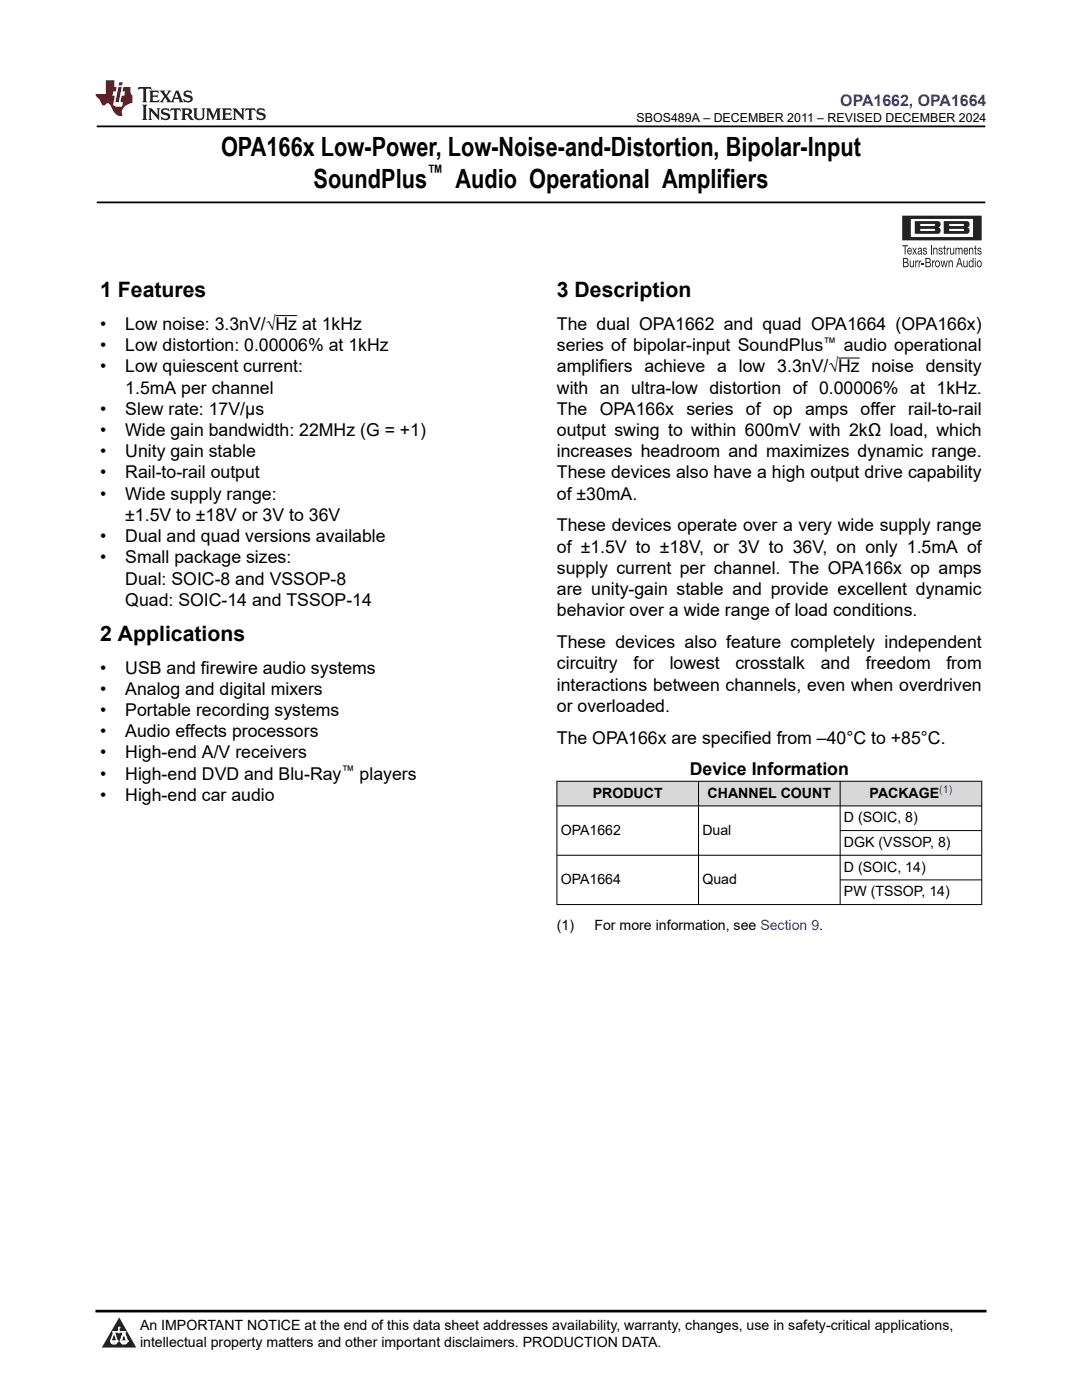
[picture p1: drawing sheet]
<svg xmlns="http://www.w3.org/2000/svg" width="216mm" height="279mm" viewBox="0 0 216 279" stroke-linecap="round" stroke-linejoin="round" font-family="sans-serif">
<defs><g id="words">
<g font-size="5.3">
<text x="44.1" y="31.2">OPA166x Low-Power, Low-Noise-and-Distortion, Bipolar-Input</text>
<text x="62.6" y="37.5">SoundPlus</text>
<text x="90.9" y="37.5">Audio Operational Amplifiers</text>
</g>
<g font-size="4.2">
<text x="20" y="59.3">1 Features</text>
<text x="111.1" y="59.3">3 Description</text>
<text x="20" y="127.9">2 Applications</text>
</g>
<text font-size="4" x="85.2" y="35.8">™</text>
<g font-size="3.5">
<text x="20" y="65.9">•</text>
<text x="25" y="65.9">Low noise: 3.3nV/√Hz at 1kHz</text>
<text x="111.1" y="65.9">The dual OPA1662 and quad OPA1664 (OPA166x)</text>
<text x="20" y="70.1">•</text>
<text x="25" y="70.1">Low distortion: 0.00006% at 1kHz</text>
<text x="111.1" y="70.1">series of bipolar-input SoundPlus</text>
<text x="168.4" y="70.1">audio operational</text>
<text x="20" y="74.3">•</text>
<text x="25" y="74.3">Low quiescent current:</text>
<text x="111.1" y="74.3">amplifiers achieve a low 3.3nV/√Hz noise density</text>
<text x="20" y="82.8">•</text>
<text x="25" y="78.6">1.5mA per channel</text>
<text x="25" y="82.8">Slew rate: 17V/μs</text>
<text x="111.1" y="82.8">The OPA166x series of op amps offer rail-to-rail</text>
<text x="111.1" y="78.6">with an ultra-low distortion of 0.00006% at 1kHz.</text>
<text x="20" y="87">•</text>
<text x="25" y="87">Wide gain bandwidth: 22MHz (G = +1)</text>
<text x="111.1" y="87">output swing to within 600mV with 2kΩ load, which</text>
<text x="20" y="91.3">•</text>
<text x="20" y="95.5">•</text>
<text x="25" y="91.3">Unity gain stable</text>
<text x="25" y="95.5">Rail-to-rail output</text>
<text x="111.1" y="91.3">increases headroom and maximizes dynamic range.</text>
<text x="111.1" y="95.5">These devices also have a high output drive capability</text>
<text x="20" y="99.7">•</text>
<text x="25" y="99.7">Wide supply range:</text>
<text x="111.1" y="99.7">of ±30mA.</text>
<text x="25" y="104">±1.5V to ±18V or 3V to 36V</text>
<text x="111.1" y="106.1">These devices operate over a very wide supply range</text>
<text x="20" y="108.2">•</text>
<text x="20" y="112.4">•</text>
<text x="25" y="108.2">Dual and quad versions available</text>
<text x="25" y="112.4">Small package sizes:</text>
<text x="111.1" y="110.3">of ±1.5V to ±18V, or 3V to 36V, on only 1.5mA of</text>
<text x="25" y="116.7">Dual: SOIC-8 and VSSOP-8</text>
<text x="111.1" y="118.8">are unity-gain stable and provide excellent dynamic</text>
<text x="111.1" y="114.5">supply current per channel. The OPA166x op amps</text>
<text x="25" y="120.9">Quad: SOIC-14 and TSSOP-14</text>
<text x="111.1" y="123">behavior over a wide range of load conditions.</text>
<text x="111.1" y="129.4">These devices also feature completely independent</text>
<text x="20" y="134.4">•</text>
<text x="25" y="134.4">USB and firewire audio systems</text>
<text x="111.1" y="137.8">interactions between channels, even when overdriven</text>
<text x="111.1" y="133.6">circuitry</text>
<text x="126.4" y="133.6">for</text>
<text x="133.6" y="133.6">lowest</text>
<text x="146.7" y="133.6">crosstalk</text>
<text x="163.8" y="133.6">and</text>
<text x="172.8" y="133.6">freedom</text>
<text x="188.8" y="133.6">from</text>
<text x="20" y="138.7">•</text>
<text x="20" y="142.9">•</text>
<text x="25" y="138.7">Analog and digital mixers</text>
<text x="25" y="142.9">Portable recording systems</text>
<text x="111.1" y="142.1">or overloaded.</text>
<text x="20" y="147.1">•</text>
<text x="25" y="147.1">Audio effects processors</text>
<text x="111.1" y="148.4">The OPA166x are specified from –40°C to +85°C.</text>
<text x="20" y="151.4">•</text>
<text x="20" y="155.6">•</text>
<text x="25" y="151.4">High-end A/V receivers</text>
<text x="25" y="155.6">High-end DVD and Blu-Ray</text>
<text x="71.8" y="155.6">players</text>
<text x="137.6" y="154.8">Device Information</text>
<text x="20" y="159.8">•</text>
<text x="25" y="159.8">High-end car audio</text>
</g>
<text font-size="3.2" fill="#00f" x="167.7" y="21.1">OPA1662, OPA1664</text>
<g font-size="2.8">
<text x="118.3" y="159.2">PRODUCT</text>
<text x="141.2" y="159.2">CHANNEL COUNT</text>
<text x="173.5" y="159.2">PACKAGE</text>
<text x="111.9" y="166.6">OPA1662</text>
<text x="140.2" y="166.6">Dual</text>
<text x="168.4" y="164.1">D (SOIC, 8)</text>
<text x="168.4" y="169">DGK (VSSOP, 8)</text>
<text x="168.4" y="174">D (SOIC, 14)</text>
<text x="111.9" y="176.4">OPA1664</text>
<text x="140.2" y="176.4">Quad</text>
<text x="168.4" y="178.9">PW (TSSOP, 14)</text>
<text x="111.1" y="185.7">(1)</text>
<text x="118.6" y="185.7">For more information, see Section 9.</text>
<text x="27.9" y="265.5">An IMPORTANT NOTICE at the end of this data sheet addresses availability, warranty, changes, use in safety-critical applications,</text>
<text x="27.9" y="268.9">intellectual property matters and other important disclaimers. PRODUCTION DATA.</text>
</g>
<g font-size="2.6">
<text x="164.3" y="69.2">™</text>
<text x="68.1" y="154.8">™</text>
</g>
<text font-size="2.5" x="127" y="24.3">SBOS489A – DECEMBER 2011 – REVISED DECEMBER 2024</text>
<text font-size="2.1" fill="#00f" x="187.4" y="158.3">(1)</text>
</g></defs>
<path d="M19.3 25.2h177.3M19.3 40.4h177.3" fill="none" stroke="#000" stroke-width=".35"/>
<g fill="#241f21">
<path d="M180 48.9h1.2v.2h-.5v1.7h-.2v-1.7h-.5z"/>
<path d="M182 49.5h.3l.2 .4 .3-.4h.2l-.4 .6 .4 .7h-.2l-.3-.6-.3 .6h-.2l.4-.7z"/>
<path d="M184.2 49.6a.42 .42 0 0 1 .7 0v.2l-.4-.2-.1 .1v.2a.46 .46 0 0 1 .6 .5 .46 .46 0 0 1-.7 .4l-.2-.4 .5 .2 .2-.2-.6-.4z"/>
<path d="M185.7 48.9h.2v1.9h-.2z"/>
<path d="M186.2 49.5h.2v.2l.3-.3 .3 .3 .1 1.1h-.2v-.9l-.2-.3-.3 .2v1h-.2z"/>
<path d="M187.3 49.6a.42 .42 0 0 1 .7 0l.1 .2-.4-.2-.2 .1v.2a.46 .46 0 0 1 .6 .5 .46 .46 0 0 1-.6 .4l-.3-.4 .5 .2 .2-.2-.6-.4z"/>
<path d="M188.4 49h.1v.5h.2v.1h-.2v.9l.2 .1v.2l-.3-.1v-1.1h-.2v-.1h.2z"/>
<path d="M188.9 49.5h.2v.2l.3-.3v.3l-.3 .2v.9h-.2z"/>
<path d="M189.6 49.5h.1v.9l.2 .2 .3-.2v-.9h.2v1.3h-.2v-.2l-.3 .2-.3-.2z"/>
<path d="M190.6 49.5h.2v.1l.3-.2 .3 .2 .2-.1h.3l.2 .3v1h-.2v-1l-.2-.2-.2 .2-.1 1h-.1v-1l-.2-.2-.3 .2v1h-.2z"/>
<path d="M193.4 49.5h.1v.2l.4-.3 .3 .3v1.1h-.2v-.9l-.2-.3-.2 .2-.1 1h-.1z"/>
<path d="M194.5 49h.2v.5h.2v.1h-.2v.9l.2 .1v.2l-.4-.1v-1.1h-.1v-.1h.1z"/>
<path d="M195.1 49.6a.42 .42 0 0 1 .7 0v.2l-.4-.2-.1 .1v.2a.46 .46 0 0 1 .5 .5 .46 .46 0 0 1-.6 .4l-.2-.4 .5 .2 .2-.2-.6-.4z"/>
<path d="M181.5 52h.2v.9l.2 .3 .3-.2v-1h.2v1.3h-.2v-.2l-.3 .3-.3-.3z"/>
<path d="M182.6 52h.2v.3l.4-.3v.2l-.4 .2v.9h-.2z"/>
<path d="M183.3 52h.2v.3l.3-.3v.2l-.3 .2v.9h-.2z"/>
<path d="M183.8 52.5h.6v.2h-.6z"/>
<path d="M186 52h.1l.1 .3 .3-.3v.2l-.3 .2v.9h-.2z"/>
<path d="M187.7 52h.2l.2 1.1 .2-1.1h.2l.2 1.1 .2-1.1h.2l-.3 1.3h-.2l-.2-1-.2 1h-.2z"/>
<path d="M189.3 52h.1v.2l.4-.2 .3 .2v1.1h-.1v-.9l-.3-.2-.2 .2-.1 .9h-.1z"/>
<path d="M192.2 52h.2v.9l.2 .3 .3-.2v-1h.2v1.3h-.2v-.2l-.3 .3-.3-.3z"/>
<path d="M181.7 43.7v3.6h12.5v-3.6zM180 43h15.9v5h-15.9z"/>
<path d="M183.6 45.7v.4h2.8l.2-.2-.2-.2zM182.5 44.1h4.7a.65 .65 0 0 1 .5 .7 .65 .65 0 0 1-.5 .6 .65 .65 0 0 1 .5 .6 .65 .65 0 0 1-.5 .7h-4.7zM183.6 44.7v.4h2.8l.2-.2-.2-.2z"/>
<path d="M189.4 45.7v.4h2.8l.2-.2-.2-.2zM188.3 44.1h4.7a.65 .65 0 0 1 .5 .7 .65 .65 0 0 1-.5 .6 .65 .65 0 0 1 .5 .6 .65 .65 0 0 1-.5 .7h-4.7zM189.4 44.7v.4h2.8l.2-.2-.2-.2z"/>
<path d="M181.3 49.7l-.1 .3h.6l-.2-.3zM181.2 49.6l.3-.2a.64 .64 0 0 1 .5 .8h-.8l.1 .4h.2l.4-.2v.2a.43 .43 0 0 1-.5 .2 .43 .43 0 0 1-.3-.4z"/>
<path d="M183.3 50.3v.3h.3l.2-.5zM183.2 49.6a.4 .4 0 0 1 .4-.2 .4 .4 0 0 1 .3 .4l.1 1h-.2v-.2l-.2 .2a.41 .41 0 0 1-.5-.4 .41 .41 0 0 1 .5-.4l.2-.2-.1-.1-.3-.1-.1 .3h-.2z"/>
<path d="M192.6 49.7l-.2 .3h.6l-.1-.3zM192.4 49.6l.3-.2a.64 .64 0 0 1 .5 .8h-.8l.2 .4h.2l.4-.2-.1 .2a.43 .43 0 0 1-.5 .2 .43 .43 0 0 1-.3-.4z"/>
<path d="M180.4 52.5v.6h.5a.32 .32 0 0 0 .2-.3 .32 .32 0 0 0-.3-.3zM180.4 51.7v.6l.6-.2-.1-.4zM180.2 51.5h.5a.48 .48 0 0 1 .5 .3 .48 .48 0 0 1-.2 .6 .53 .53 0 0 1 .3 .5 .53 .53 0 0 1-.4 .4h-.7z"/>
<path d="M184.8 52.5v.6h.5a.32 .32 0 0 0 .3-.3 .32 .32 0 0 0-.3-.3zM184.8 51.7v.6l.7-.2-.1-.4zM184.7 51.5h.5a.48 .48 0 0 1 .5 .3 .48 .48 0 0 1-.2 .6 .53 .53 0 0 1 .3 .5 .53 .53 0 0 1-.5 .4h-.6z"/>
<path d="M186.9 52.2a.62 .62 0 0 0 .2 1 .57 .57 0 0 0 .3-.5 .57 .57 0 0 0-.3-.5zM186.7 52.2a.51 .51 0 0 1 .6-.2 .51 .51 0 0 1 .3 .7 .53 .53 0 0 1-.5 .7 .53 .53 0 0 1-.5-.7z"/>
<path d="M191.4 51.7l-.2 .9h.5zM191.3 51.5h.3l.5 1.8h-.2l-.2-.5h-.6l-.1 .5h-.2z"/>
<path d="M193.6 52.2l-.1 .2a.55 .55 0 0 0 .3 .8 .57 .57 0 0 0 .3-.5 .57 .57 0 0 0-.3-.5zM193.5 52h.4l.2 .2v-.7h.2v1.8h-.2v-.1l-.2 .1a.74 .74 0 0 1-.6-.5 .74 .74 0 0 1 .2-.8z"/>
<path d="M194.5 52h.2v1.3h-.2zM194.5 51.5h.2v.2h-.2z"/>
<path d="M195.2 52.2a.62 .62 0 0 0 .2 1 .57 .57 0 0 0 .3-.5 .57 .57 0 0 0-.3-.5zM195 52.2a.51 .51 0 0 1 .7-.2 .51 .51 0 0 1 .2 .7 .53 .53 0 0 1-.5 .7 .53 .53 0 0 1-.5-.7z"/>
</g>
<path d="M55 63h4.3M167.2 71.5h4.4" fill="none" stroke="#000" stroke-width=".2"/>
<g fill="#d8d8d8">
<path d="M111.1 155.9h84.8v4.9h-84.8z" fill-rule="evenodd"/>
<path d="M111.2 156h28.1v4.8h-28.1z" fill-rule="evenodd"/>
<path d="M139.4 156h28.2v4.8h-28.2z" fill-rule="evenodd"/>
<path d="M167.7 156h28.1v4.8h-28.1z" fill-rule="evenodd"/>
</g>
<path d="M111.1 155.9h84.9M111.1 155.9v24.7M139.4 155.9v24.7M167.6 155.9v24.7M195.9 155.9v24.7M111.1 160.8h84.9M111.1 170.7h84.9M167.6 165.8h28.4M167.6 175.6h28.4M111.1 180.5h84.9" fill="none" stroke="#000" stroke-width=".2"/>
<path d="M0 0h215.9v23.8h-215.9z" fill-rule="evenodd" fill="#fff"/>
<path d="M27.7 17.4l-.2 .6 .5-.3h.6v.2v2.1l-.2 .4h1l-.2-.4v-2.1v-.2h.5l.5 .3-.1-.6zM29.8 18.1l.2 .4v1.5l-.2 .4h1.9l.1-.6a1.08 1.08 0 0 1-1.3 .2v-.7h.6l.4 .2v-.6l-.4 .2h-.6v-.6l.2-.1a1 1 0 0 1 1 .2l-.1-.5zM31.8 18.1l1 1.1-1 1.2h.9l-.2-.2 .4-.7 .5 .7-.2 .2h1.6l-.2-.2 .1-.4h1l.1 .4-.1 .2h.9l-.2-.3-.8-2h-.5l-1 2.2-.8-1.1 .9-1.1h-.8l.2 .2-.5 .7-.3-.7 .1-.2zM35.2 18.5l.4 1h-.8zM36.8 18.2a.65 .65 0 0 0-.2 .8 .65 .65 0 0 0 .6 .4l.7 .2 .1 .2a.79 .79 0 0 1-.7 .4 .79 .79 0 0 1-.7-.5l.1 .7 .2-.1a.93 .93 0 0 0 1.1 .1 .93 .93 0 0 0 .4-1 1.46 1.46 0 0 0-1.2-.6l-.1-.3a1.09 1.09 0 0 1 1.2 .2l-.2-.6-.1 .1-.6-.2zM28.4 20.9l.2 .4v2.3l-.2 .3h1l-.2-.3v-2.3l.2-.4zM29.6 21.6l.2 .4v1.6l-.2 .3h.8l-.3-.3v-1.4l1.7 1.8v-2l.2-.4h-.8l.2 .2 .1 1.1-1.2-1.3zM32.3 21.8a.65 .65 0 0 0-.2 .7 .65 .65 0 0 0 .7 .4l.6 .2 .1 .2a.79 .79 0 0 1-.7 .4 .79 .79 0 0 1-.7-.5l.1 .7 .2-.1a.93 .93 0 0 0 1.1 .1 .93 .93 0 0 0 .4-.9 1.46 1.46 0 0 0-1.2-.6l-.1-.4a1.09 1.09 0 0 1 1.2 .2l-.2-.6-.1 .1-.6-.1zM34.1 21.6l-.1 .7a.63 .63 0 0 1 .7-.4l.1 1.7-.3 .3h1l-.2-.3v-1.7a.66 .66 0 0 1 .8 .4l-.1-.7zM36.2 21.6l.2 .4v1.6l-.2 .3h.9l-.2-.2v-.7h.5l.1 .2a.79 .79 0 0 0 1.2 .6l-1-.9a.61 .61 0 0 0 .6-.6 .61 .61 0 0 0-.5-.6zM36.9 21.9h.2a.47 .47 0 0 1 .5 .1 .47 .47 0 0 1 .1 .5l-.2 .2h-.6zM38.5 21.6l.2 .2a2.27 2.27 0 0 0 .4 2 1.04 1.04 0 0 0 1.7-.7v-1.3l.2-.2h-.8l.2 .4v1.1a.6 .6 0 0 1-.6 .6 .6 .6 0 0 1-.6-.6v-1.1l.3-.4zM41.1 21.6l.2 .4v1.6l-.2 .3h.7l-.2-.3v-1.5l.9 1.9 .8-1.9v1.5l-.2 .3h1l-.3-.3v-1.6l.3-.4h-.8l-.7 1.5-.7-1.5zM44.3 21.6l.2 .4v1.6l-.2 .3h1.9l.1-.5a1.09 1.09 0 0 1-1.3 .1v-.6h.6l.4 .1v-.6l-.4 .2h-.6v-.6l.2-.1a1.01 1.01 0 0 1 1 .3l-.1-.6zM46.4 21.6l.3 .4v1.6l-.3 .3h.8l-.2-.3v-1.4l1.6 1.8v-2l.2-.4h-.7l.2 .2v1.1l-1.2-1.3zM49 21.6l-.1 .7a.63 .63 0 0 1 .8-.4v1.7l-.3 .3h1l-.2-.3v-1.7a.66 .66 0 0 1 .8 .4l-.1-.7zM51.4 21.8a.65 .65 0 0 0-.2 .7 .65 .65 0 0 0 .6 .4l.6 .2 .2 .2a.79 .79 0 0 1-.8 .4 .79 .79 0 0 1-.6-.5l.1 .7 .2-.1a.93 .93 0 0 0 1 .1 .93 .93 0 0 0 .5-.9 1.46 1.46 0 0 0-1.3-.6l-.1-.4a1.09 1.09 0 0 1 1.3 .2l-.2-.6-.2 .1-.5-.1z" fill="#231f20"/>
<path d="M21.1 16v2.8h-2.1l.1 .3 .9 1a.95 .95 0 0 0 .9 .9 .59 .59 0 0 1 .6-.4 .59 .59 0 0 1 .5 .4l.4 .8a1.59 1.59 0 0 0 2.1 1.3 1.61 1.61 0 0 1 1-2.2l1-.4-.1-1.5a1.59 1.59 0 0 1-.4-1.6h-1.4l-.2 .9h.5l-.1 .8h-.5l-.2 1v.2l.4 .1-.2 .9h-.6a.73 .73 0 0 1-1.1-.7l.3-1.5h-.5l.2-.8h.5l.2-.9h-.5v-1.4zM23.6 17.4l-.6 3h.7l.6-3zM23.8 16.4l-.1 .7h.7l.1-.7z" fill="#ed1c24"/>
<path d="M0 261.4h215.9v18h-215.9z" fill-rule="evenodd" fill="#fff"/>
<path d="M23.8 262.9l3.4 6h-6.9z" fill="#231f20"/>
<path d="M22.1 267.7h1.3l-.4 .5h-.3a.55 .55 0 0 1-.6-.5z" fill-rule="evenodd" fill="#fff"/>
<path d="M22.1 267.7h1.3l-.4 .5h-.3a.55 .55 0 0 1-.6-.5z" fill="none" stroke="#231f20" stroke-width=".34"/>
<path d="M22.1 267.7h1.3l-.4 .5h-.5zM23.7 265.9h.1M23.7 264.9v1z" fill="none" stroke="#fff" stroke-width=".34"/>
<circle cx="23.7" cy="264.9" r=".17" fill="#fff"/>
<path d="M22.6 265.8h.1M22.6 265.8h2.3z" fill="none" stroke="#fff" stroke-width=".34"/>
<circle cx="24.9" cy="265.8" r=".17" fill="#fff"/>
<path d="M24 267.7h.1" fill="none" stroke="#fff" stroke-width=".34"/>
<path d="M24.7 265.8l-.7 1.9z" fill="#fff"/>
<path d="M24.7 265.8l-.7 1.9z" fill="none" stroke="#fff" stroke-width=".34"/>
<path d="M24.7 265.8l.7 1.9z" fill="#fff"/>
<path d="M24.7 265.8l.7 1.9zM25.3 267.7h.1" fill="none" stroke="#fff" stroke-width=".34"/>
<circle cx="22.1" cy="267.7" r=".17" fill="#fff"/>
<path d="M22.8 265.8l-.7 1.9zM22.8 265.8l.6 1.9z" fill="none" stroke="#fff" stroke-width=".34"/>
<circle cx="23.4" cy="267.7" r=".17" fill="#fff"/>
<path d="M24.1 267.7h1.3a.65 .65 0 0 1-.6 .5 .65 .65 0 0 1-.7-.5z" fill-rule="evenodd" fill="#fff"/>
<path d="M24.1 267.7h1.3a.65 .65 0 0 1-.6 .5 .65 .65 0 0 1-.7-.5z" fill="none" stroke="#231f20" stroke-width=".34"/>
<path d="M24 267.7h.1M24.1 267.7h1.3l-.4 .5h-.5z" fill="none" stroke="#fff" stroke-width=".34"/>
<circle cx="25.4" cy="267.7" r=".17" fill="#fff"/>
<path d="M19 261.7h177.8" fill="none" stroke="#000" stroke-width=".53"/>
<use href="#words"/>
</svg>
